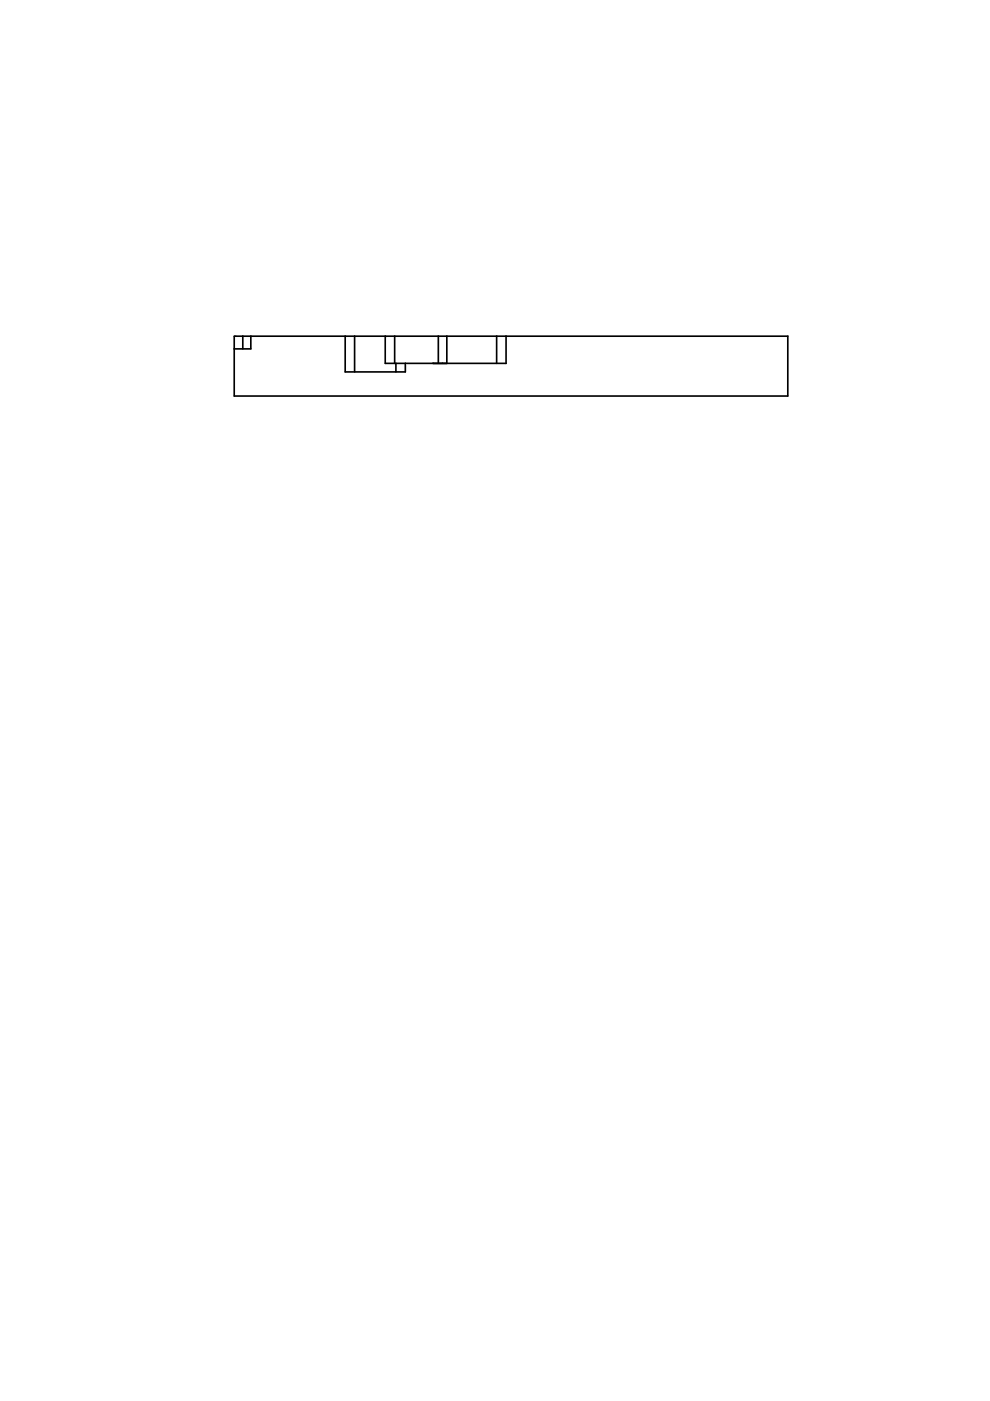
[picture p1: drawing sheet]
<svg xmlns="http://www.w3.org/2000/svg" width="210mm" height="297mm" viewBox="0 0 210 297" stroke-linecap="round" stroke-linejoin="round" font-family="sans-serif">
<g fill="none" stroke="#000" stroke-width=".35">
<path d="M49.7 71.3h117.3v12.7h-117.3zM51.5 71.3v2.7M53.2 71.3v2.7h-3.5M73.2 71.3v7.6h12.7v-1.9M75.2 71.3v7.6M81.7 71.3v5.7h25.6v-5.7M83.7 71.3v5.7M83.9 77v1.9M91.8 77h.1M92.9 71.3v5.7M93.8 77h.1M94.7 71.3v5.7"/>
<path d="M105.3 71.3v5.7"/>
</g>
</svg>
